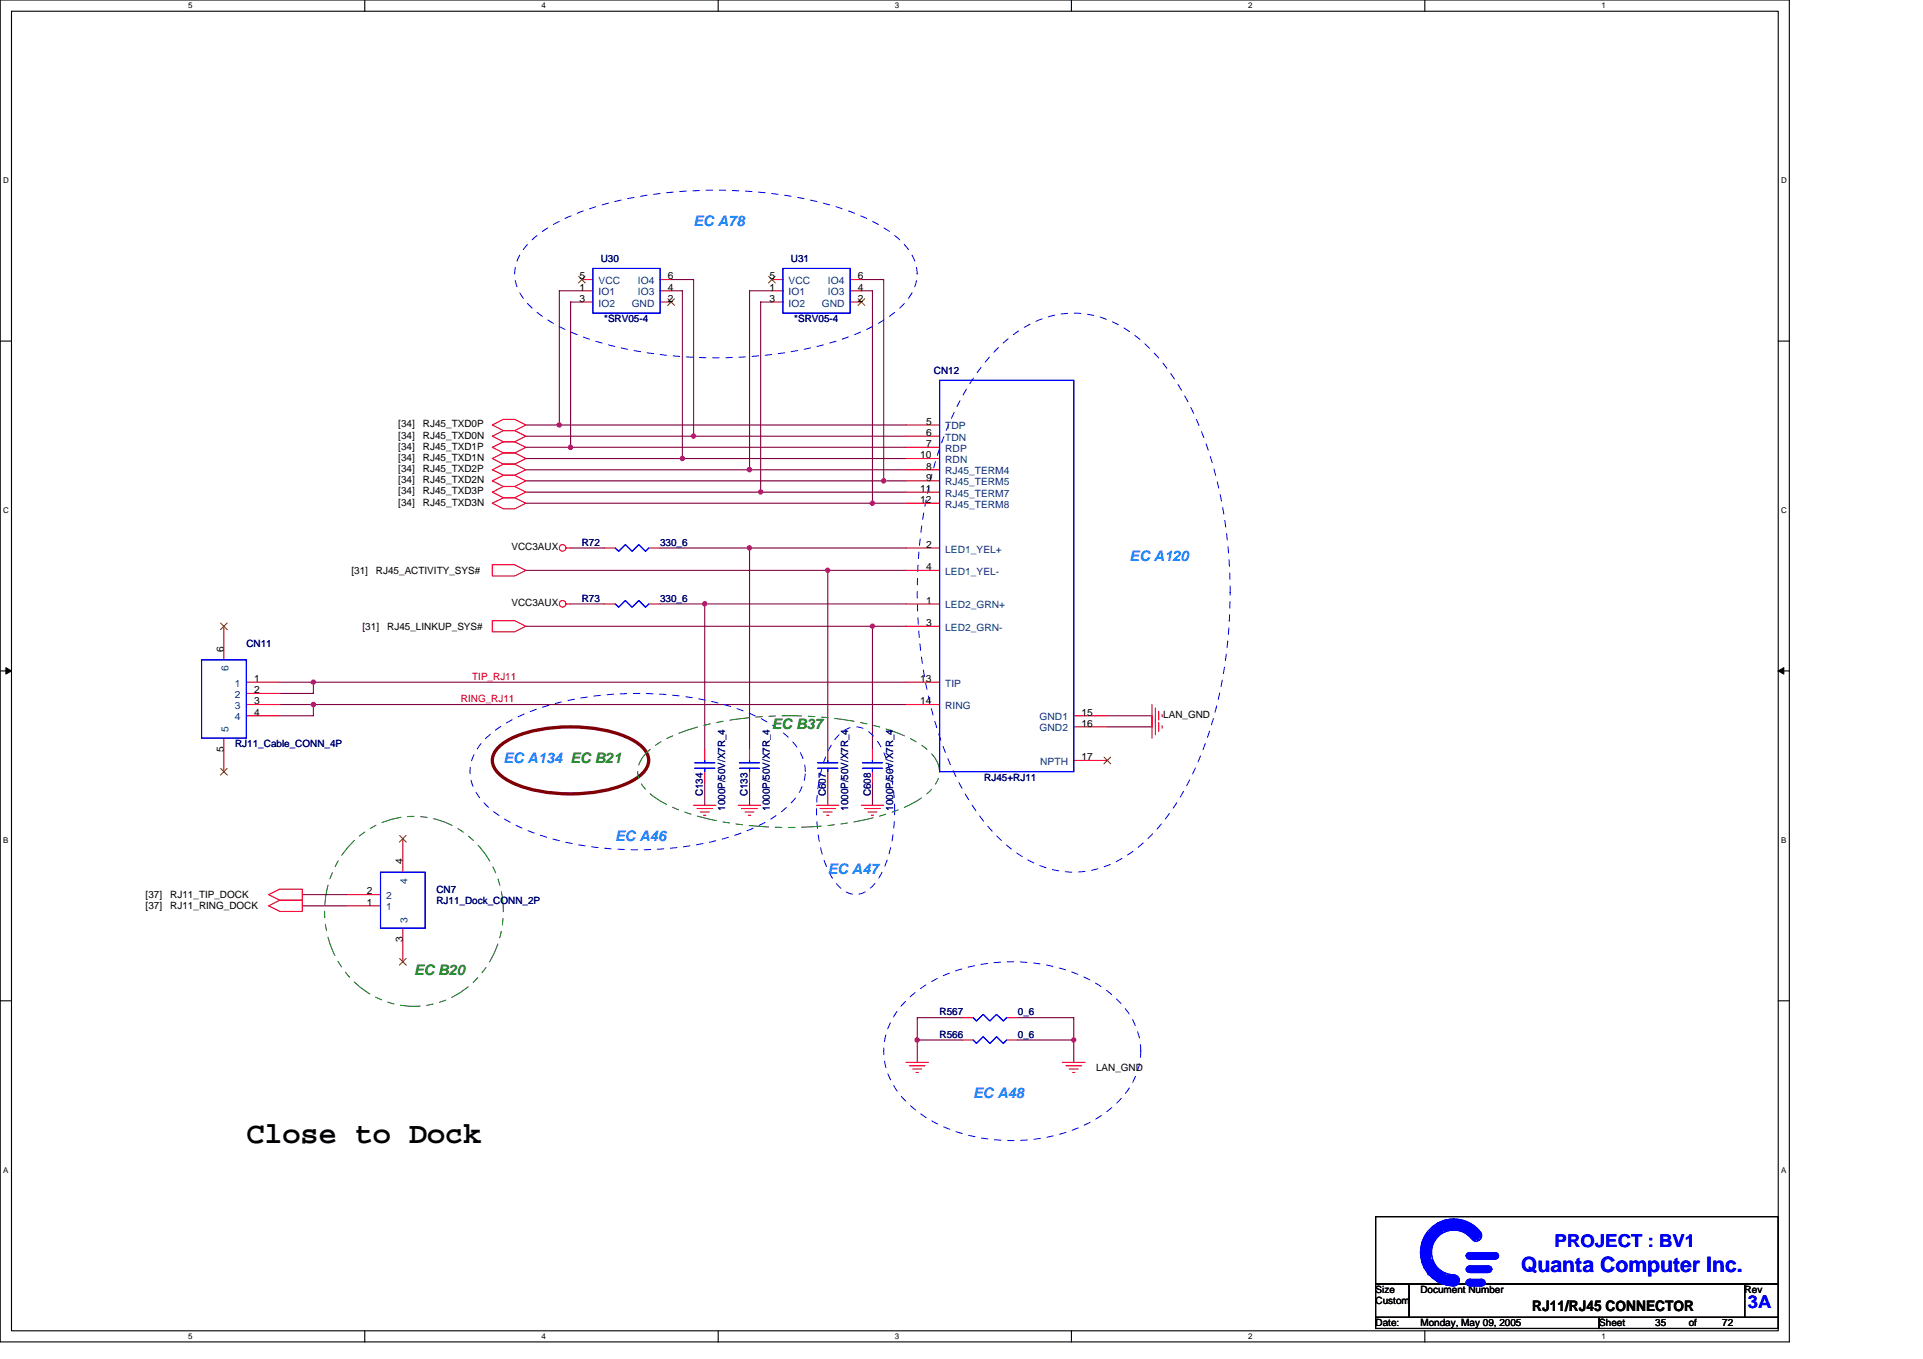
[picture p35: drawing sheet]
<svg xmlns="http://www.w3.org/2000/svg" width="297mm" height="210mm" viewBox="0 0 297 210" stroke-linecap="round" stroke-linejoin="round" font-family="sans-serif">
<defs><g id="words">
<text font-size="4.7" x="38.1" y="176.6">Close to Dock</text>
<text font-size="3.3" fill="#00f" x="234.9" y="196.5">Quanta Computer Inc.</text>
<g font-size="2.8" fill="#00f">
<text x="240.1" y="192.6">PROJECT : BV1</text>
<text x="270" y="202.1">3A</text>
</g>
<g font-size="2.2" fill="#0080ff">
<text x="107.1" y="34.9">EC A78</text>
<text x="174.5" y="86.7">EC A120</text>
<text x="77.8" y="117.8">EC A134 EC B21</text>
<text x="95" y="129.9">EC A46</text>
<text x="127.9" y="135.1">EC A47</text>
<text x="150.3" y="169.6">EC A48</text>
</g>
<g font-size="2.2" fill="#008000">
<text x="119.2" y="112.6">EC B37</text>
<text x="64" y="150.6">EC B20</text>
</g>
<text font-size="2.2" x="236.7" y="202.5">RJ11/RJ45 CONNECTOR</text>
<g font-size="1.5" fill="#000080">
<text x="92.8" y="40.4">U30</text>
<text x="122.2" y="40.4">U31</text>
<text x="93.3" y="49.8">*SRV05-4</text>
<text x="122.7" y="49.8">*SRV05-4</text>
<text x="144.3" y="57.7">CN12</text>
<text x="89.9" y="84.3">R72</text>
<text x="102" y="84.3">330_6</text>
<text x="89.9" y="92.9">R73</text>
<text x="102" y="92.9">330_6</text>
<text x="38.1" y="99.9">CN11</text>
<text x="36.3" y="115.4">RJ11_Cable_CONN_4P</text>
<text x="108.6" y="123" transform="rotate(-90 108.6 123)">C134</text>
<text x="112" y="125.2" transform="rotate(-90 112 125.2)">1000P/50V/X7R_4</text>
<text x="115.5" y="123" transform="rotate(-90 115.5 123)">C133</text>
<text x="118.9" y="125.2" transform="rotate(-90 118.9 125.2)">1000P/50V/X7R_4</text>
<text x="127.6" y="123" transform="rotate(-90 127.6 123)">C607</text>
<text x="131" y="125.2" transform="rotate(-90 131 125.2)">1000P/50V/X7R_4</text>
<text x="134.5" y="123" transform="rotate(-90 134.5 123)">C608</text>
<text x="137.9" y="125.2" transform="rotate(-90 137.9 125.2)">1000P/50V/X7R_4</text>
<text x="152" y="120.6">RJ45+RJ11</text>
<text x="67.4" y="137.9">CN7</text>
<text x="67.4" y="139.6">RJ11_Dock_CONN_2P</text>
<text x="145.1" y="160.3">R566</text>
<text x="145.1" y="156.8">R567</text>
<text x="157.2" y="160.3">0_6</text>
<text x="157.2" y="156.8">0_6</text>
</g>
<g font-size="1.5">
<text x="89.5" y="44.9">1</text>
<text x="89.5" y="46.6">3</text>
<text x="89.5" y="43.2">5</text>
<text x="103.2" y="46.6">2</text>
<text x="103.2" y="44.9">4</text>
<text x="103.2" y="43.2">6</text>
<text x="118.8" y="44.9">1</text>
<text x="118.8" y="46.6">3</text>
<text x="118.8" y="43.2">5</text>
<text x="132.5" y="44.9">4</text>
<text x="132.5" y="43.2">6</text>
<text x="132.5" y="46.6">2</text>
<text x="61.5" y="66">[34]</text>
<text x="65.3" y="66">RJ45_TXD0P</text>
<text x="143" y="65.6">5</text>
<text x="61.5" y="67.7">[34]</text>
<text x="61.5" y="69.4">[34]</text>
<text x="61.5" y="71.2">[34]</text>
<text x="65.3" y="67.7">RJ45_TXD0N</text>
<text x="65.3" y="69.4">RJ45_TXD1P</text>
<text x="65.3" y="71.2">RJ45_TXD1N</text>
<text x="142.2" y="70.8">10</text>
<text x="143" y="67.4">6</text>
<text x="143" y="69.1">7</text>
<text x="61.5" y="72.9">[34]</text>
<text x="61.5" y="74.6">[34]</text>
<text x="61.5" y="76.4">[34]</text>
<text x="65.3" y="72.9">RJ45_TXD2P</text>
<text x="65.3" y="74.6">RJ45_TXD2N</text>
<text x="65.3" y="76.4">RJ45_TXD3P</text>
<text x="142.2" y="76">11</text>
<text x="142.2" y="77.7">12</text>
<text x="143" y="74.3">9</text>
<text x="143" y="72.5">8</text>
<text x="61.5" y="78.1">[34]</text>
<text x="65.3" y="78.1">RJ45_TXD3N</text>
<text x="54.3" y="88.6">[31]</text>
<text x="58.1" y="88.6">RJ45_ACTIVITY_SYS#</text>
<text x="79" y="85">VCC3AUX</text>
<text x="143" y="88.1">4</text>
<text x="143" y="84.6">2</text>
<text x="79" y="93.6">VCC3AUX</text>
<text x="143" y="93.3">1</text>
<text x="34.6" y="100.7" transform="rotate(-90 34.6 100.7)">6</text>
<text x="56" y="97.3">[31]</text>
<text x="59.8" y="97.3">RJ45_LINKUP_SYS#</text>
<text x="143" y="96.7">3</text>
<text x="39.3" y="105.3">1</text>
<text x="39.3" y="107.1">2</text>
<text x="142.2" y="105.3">13</text>
<text x="39.3" y="108.8">3</text>
<text x="39.3" y="110.5">4</text>
<text x="142.2" y="108.8">14</text>
<text x="167.1" y="112.2">16</text>
<text x="167.1" y="110.5">15</text>
<text x="179.7" y="110.9">LAN_GND</text>
<text x="34.6" y="116.1" transform="rotate(-90 34.6 116.1)">5</text>
<text x="167.1" y="117.4">17</text>
<text x="62.2" y="133.5" transform="rotate(-90 62.2 133.5)">4</text>
<text x="22.5" y="140.4">[37]</text>
<text x="22.5" y="138.7">[37]</text>
<text x="26.3" y="140.4">RJ11_RING_DOCK</text>
<text x="26.3" y="138.7">RJ11_TIP_DOCK</text>
<text x="56.7" y="139.9">1</text>
<text x="56.7" y="138.2">2</text>
<text x="62.2" y="145.5" transform="rotate(-90 62.2 145.5)">3</text>
<text x="169.3" y="165.5">LAN_GND</text>
<text x="212.5" y="199.7">Size</text>
<text x="212.5" y="201.4">Custom</text>
<text x="219.4" y="199.7">Document Number</text>
<text x="269.5" y="199.7">Rev</text>
<text x="212.5" y="204.9">Date:</text>
<text x="219.4" y="204.9">Monday, May 09, 2005</text>
<text x="247" y="204.9">Sheet</text>
<text x="255.7" y="204.9">35</text>
<text x="260.9" y="204.9">of</text>
<text x="266" y="204.9">72</text>
</g>
<g font-size="1.5" fill="#004080">
<text x="92.5" y="45.6">IO1</text>
<text x="92.5" y="47.3">IO2</text>
<text x="92.5" y="43.9">VCC</text>
<text x="97.6" y="47.3">GND</text>
<text x="98.5" y="45.6">IO3</text>
<text x="98.5" y="43.9">IO4</text>
<text x="121.8" y="45.6">IO1</text>
<text x="121.8" y="47.3">IO2</text>
<text x="121.8" y="43.9">VCC</text>
<text x="126.9" y="47.3">GND</text>
<text x="127.9" y="45.6">IO3</text>
<text x="127.9" y="43.9">IO4</text>
<text x="146" y="71.5">RDN</text>
<text x="146" y="66.3">TDP</text>
<text x="146" y="68.1">TDN</text>
<text x="146" y="69.8">RDP</text>
<text x="146" y="75">RJ45_TERM5</text>
<text x="146" y="73.3">RJ45_TERM4</text>
<text x="146" y="76.7">RJ45_TERM7</text>
<text x="146" y="78.4">RJ45_TERM8</text>
<text x="146" y="88.8">LED1_YEL-</text>
<text x="146" y="85.3">LED1_YEL+</text>
<text x="146" y="94">LED2_GRN+</text>
<text x="146" y="97.4">LED2_GRN-</text>
<text x="35.3" y="103.7" transform="rotate(-90 35.3 103.7)">6</text>
<text x="36.3" y="106.1">1</text>
<text x="36.3" y="107.8">2</text>
<text x="146" y="106.1">TIP</text>
<text x="35.3" y="113.1" transform="rotate(-90 35.3 113.1)">5</text>
<text x="36.3" y="109.5">3</text>
<text x="36.3" y="111.3">4</text>
<text x="146" y="109.5">RING</text>
<text x="160.6" y="113">GND2</text>
<text x="160.6" y="111.3">GND1</text>
<text x="160.7" y="118.2">NPTH</text>
<text x="62.9" y="136.5" transform="rotate(-90 62.9 136.5)">4</text>
<text x="59.6" y="140.6">1</text>
<text x="59.6" y="138.9">2</text>
<text x="62.9" y="142.5" transform="rotate(-90 62.9 142.5)">3</text>
</g>
<g font-size="1.5" fill="#f00">
<text x="72.9" y="105">TIP_RJ11</text>
<text x="71.2" y="108.5">RING_RJ11</text>
</g>
<g font-size="1.2">
<text x="29.1" y="1.3">5</text>
<text x="83.6" y="1.3">4</text>
<text x="138.2" y="1.3">3</text>
<text x="192.8" y="1.3">2</text>
<text x="247.4" y="1.3">1</text>
<text x=".5" y="28.3">D</text>
<text x="275.1" y="28.3">D</text>
<text x=".5" y="79.2">C</text>
<text x="275.1" y="79.2">C</text>
<text x=".5" y="130.2">B</text>
<text x="275.1" y="130.2">B</text>
<text x=".5" y="181.1">A</text>
<text x="275.1" y="181.1">A</text>
<text x="29.1" y="206.8">5</text>
<text x="83.6" y="206.8">4</text>
<text x="138.2" y="206.8">3</text>
<text x="192.8" y="206.8">2</text>
<text x="247.4" y="206.8">1</text>
</g>
</g></defs>
<path d="M0 0h276.4v207.3h-276.4zM1.8 1.7h272.9v203.8h-272.9z" fill="none" stroke="#000" stroke-width=".17"/>
<g fill="#fff">
<path d="M29.1 .2h.6v1.4h-.6z"/>
<path d="M29.1 205.7h.6v1.4h-.6z"/>
</g>
<path d="M56.3 0v1.7M56.3 205.5v1.8" fill="none" stroke="#000" stroke-width=".17"/>
<g fill="#fff">
<path d="M83.6 .2h.7v1.4h-.7z"/>
<path d="M83.6 205.7h.7v1.4h-.7z"/>
</g>
<path d="M110.9 0v1.7M110.9 205.5v1.8" fill="none" stroke="#000" stroke-width=".17"/>
<g fill="#fff">
<path d="M138.2 .2h.7v1.4h-.7z"/>
<path d="M138.2 205.7h.7v1.4h-.7z"/>
</g>
<path d="M165.5 0v1.7M165.5 205.5v1.8" fill="none" stroke="#000" stroke-width=".17"/>
<g fill="#fff">
<path d="M192.8 .2h.6v1.4h-.6z"/>
<path d="M192.8 205.7h.6v1.4h-.6z"/>
</g>
<path d="M220.1 0v1.7M220.1 205.5v1.8" fill="none" stroke="#000" stroke-width=".17"/>
<g fill="#fff">
<path d="M247.4 .2h.6v1.4h-.6z"/>
<path d="M247.4 205.7h.6v1.4h-.6z"/>
<path d="M.5 27.2h.8v1.4h-.8z"/>
<path d="M275.1 27.2h.9v1.4h-.9z"/>
<path d="M.5 78.1h.8v1.4h-.8z"/>
<path d="M275.1 78.1h.9v1.4h-.9z"/>
</g>
<path d="M0 52.7h1.8M274.7 52.7h1.7" fill="none" stroke="#000" stroke-width=".17"/>
<g fill="#fff">
<path d="M.5 129.1h.8v1.4h-.8z"/>
<path d="M275.1 129.1h.8v1.4h-.8z"/>
</g>
<path d="M0 103.6h1.8M274.7 103.6h1.7" fill="none" stroke="#000" stroke-width=".17"/>
<path d="M.9 103.1l.9 .5-.9 .5zM274.7 103.6l.8-.5v1z" fill="#000" stroke="#000" stroke-width=".15"/>
<g fill="#fff">
<path d="M.5 180h.8v1.4h-.8z"/>
<path d="M275.1 180h.8v1.4h-.8z"/>
</g>
<path d="M0 154.6h1.8M274.7 154.6h1.7M212.5 187.9h62.2v10.4h-62.2zM212.5 198.3h5.2v5.2h-5.2zM217.7 198.3h51.8v5.2h-51.8zM269.5 198.3h5.2v5.2h-5.2zM212.5 203.5h34.5v1.7h-34.5zM247 203.5h27.7v1.7h-27.7z" fill="none" stroke="#000" stroke-width=".17"/>
<g fill="none" stroke="#800040" stroke-width=".17">
<path d="M89.9 44.9h-3.5v20.7M89.9 46.7h-1.8v22.4M103.7 44.9h1.7v25.9M103.7 43.2h3.4v24.2M119.2 44.9h-3.4v27.7M119.2 46.7h-1.7v29.3M133.1 44.9h1.7v32.8M133.1 43.2h3.4v31.1M81.2 77.7h58.8M81.2 65.6h58.8M81.2 67.4h58.8M81.2 69.1h58.8"/>
<path d="M81.2 70.8h58.8M81.2 72.6h58.8M81.2 74.3h58.8M81.2 76h58.8M81.2 96.7h58.8M81.2 88.1h58.8M88.1 84.6h5.2M88.1 93.3h5.2M102 84.6h38M102 93.3h38M108.9 93.3v22.4M115.8 84.6v31.1"/>
<path d="M127.9 88.1v27.6M134.8 96.7v19M43.2 108.8h96.8M43.2 105.4h96.8M48.4 108.8v1.8h-5.2M48.4 105.4v1.7h-5.2M171 110.6h6.9M171 112.3h6.9M46.7 138.2h6.9M46.7 139.9h6.9M108.9 120.9v3.5M115.8 120.9v3.5"/>
<path d="M127.9 120.9v3.5M134.8 120.9v3.5M148.6 157.2h-6.9v6.9M157.2 157.2h8.7v6.9M141.7 160.6h6.9M157.2 160.6h8.7"/>
</g>
<g fill="#f0f" stroke="#f0f" stroke-width=".17">
<circle cx="134.8" cy="96.7" r=".33"/>
<circle cx="134.8" cy="77.7" r=".34"/>
<circle cx="86.4" cy="65.6" r=".34"/>
<circle cx="107.1" cy="67.3" r=".34"/>
<circle cx="88.1" cy="69.1" r=".34"/>
<circle cx="105.4" cy="70.8" r=".33"/>
<circle cx="115.8" cy="72.5" r=".34"/>
<circle cx="136.5" cy="74.3" r=".34"/>
<circle cx="117.5" cy="76" r=".34"/>
<circle cx="108.9" cy="93.3" r=".34"/>
<circle cx="115.8" cy="84.6" r=".34"/>
<circle cx="127.8" cy="88.1" r=".33"/>
<circle cx="141.7" cy="160.6" r=".34"/>
<circle cx="165.8" cy="160.6" r=".34"/>
<circle cx="48.4" cy="108.8" r=".34"/>
<circle cx="48.4" cy="105.4" r=".33"/>
</g>
<g fill="none" stroke="#f00" stroke-width=".17">
<path d="M89.9 44.9h1.7M89.9 46.7h1.7M89.9 43.2h1.7M102 44.9h1.7M102 46.7h1.7M102 43.2h1.7M119.2 44.9h1.7M119.2 46.7h1.7M119.2 43.2h1.7M131.3 44.9h1.8M131.3 46.7h1.8M131.3 43.2h1.8"/>
<path d="M76 77.7l1.8-.8h1.7l1.7 .8-1.7 .9h-1.7zM76 65.6l1.8-.8h1.7l1.7 .8-1.7 .9h-1.7zM76 67.4l1.8-.9h1.7l1.7 .9-1.7 .8h-1.7zM76 69.1l1.8-.9h1.7l1.7 .9-1.7 .9h-1.7zM76 70.8l1.8-.8h1.7l1.7 .8-1.7 .9h-1.7zM76 72.6l1.8-.9h1.7l1.7 .9-1.7 .8h-1.7zM76 74.3l1.8-.9h1.7l1.7 .9-1.7 .8h-1.7zM76 76l1.8-.9h1.7l1.7 .9-1.7 .9h-1.7zM140 74.3h5.1M140 70.8h5.1M140 65.6h5.1M140 67.4h5.1"/>
<path d="M140 72.6h5.1M140 69.1h5.1M140 76h5.1M140 77.7h5.1M34.6 96.7v5.2M76 95.9h3.5l1.7 .8-1.7 .9h-3.5zM76 87.2h3.5l1.7 .9-1.7 .9h-3.5zM87.4 84.6h.7M87.4 93.3h.7M93.3 84.6h1.7M93.3 93.3h1.7M100.2 84.6h1.8"/>
<path d="M100.2 93.3h1.8M140 84.6h5.1M140 93.3h5.1M140 88.1h5.1M140 96.7h5.1M34.6 114v5.2M38.1 110.6h5.1M38.1 108.8h5.1M38.1 105.4h5.1M38.1 107.1h5.1M108.9 115.7v1.8M108.9 119.2v1.7"/>
<path d="M115.8 115.7v1.8M115.8 119.2v1.7M127.9 115.7v1.8M127.9 119.2v1.7M134.8 115.7v1.8M134.8 119.2v1.7M140 108.8h5.1M140 105.4h5.1M165.9 112.3h5.1M165.9 110.6h5.1M165.9 117.5h5.1M177.9 108.8v5.2"/>
<path d="M178.5 109.3v4.2M179 109.9v1.3M179 111.6v1.4M179.5 110.4v.3M179.5 112.1v.4M41.5 139.9l1.7-.9h3.5v1.8h-3.5zM41.5 138.2l1.7-.9h3.5v1.7h-3.5zM53.6 139.9h5.2M53.6 138.2h5.2M62.2 129.5v5.2M107.1 124.4h3.5M107.7 124.9h2.4"/>
<path d="M108.2 125.4h1.4M108.7 125.9h.3M114 124.4h3.5M114.6 124.9h2.4M115.1 125.4h1.4M115.6 125.9h.3M126.1 124.4h3.5M126.7 124.9h2.4M127.2 125.4h1.3M127.7 125.9h.3M133.1 124.4h3.4M133.6 124.9h2.4"/>
<path d="M134.1 125.4h1.4M134.6 125.9h.3M62.2 143.4v5.1M148.6 157.2h1.7M155.5 157.2h1.7M140 164.1h3.4M140.5 164.6h2.4M141 165.1h1.4M141.5 165.7h.4M148.6 160.6h1.7M155.5 160.6h1.7M164.1 164.1h3.5"/>
<path d="M164.7 164.6h2.4M165.2 165.1h1.4M165.7 165.7h.3"/>
<circle cx="86.9" cy="84.6" r=".51"/>
<circle cx="86.9" cy="93.3" r=".51"/>
</g>
<path d="M82.2 37a25.1 25.1 0 0 1 9.2-4.9 68.2 68.2 0 0 1 38.3 0 25.1 25.1 0 0 1 9.3 4.9 6.6 6.6 0 0 1 2.2 7.5 12.8 12.8 0 0 1-6.1 5.8 49 49 0 0 1-19.2 4.8 66.4 66.4 0 0 1-24.5-2.6 25.1 25.1 0 0 1-9.2-4.9 6.6 6.6 0 0 1-2.3-7.5l.6-1.1 .7-1zM153.6 54.3a17 17 0 0 1 12.2-5.9 17 17 0 0 1 12.2 5.9 40.9 40.9 0 0 1 8.7 15.4 73 73 0 0 1-.8 46 36.9 36.9 0 0 1-9.2 14.4 15.5 15.5 0 0 1-14.1 4.2 19.3 19.3 0 0 1-10.3-7 46.3 46.3 0 0 1-8.7-19 73.4 73.4 0 0 1 2.2-40.9 39.6 39.6 0 0 1 7.8-13.1zM75.1 114a25.8 25.8 0 0 1 12.3-5.7 52.2 52.2 0 0 1 26 1 20.6 20.6 0 0 1 9.4 5.7 6.3 6.3 0 0 1 0 8.4 18.2 18.2 0 0 1-7.6 5 50.4 50.4 0 0 1-33.4 0 18.2 18.2 0 0 1-7.6-5 6.3 6.3 0 0 1 0-8.4zM129.3 113.8a3.4 3.4 0 0 1 5.7 0 17.1 17.1 0 0 1 3.1 9.8 22.6 22.6 0 0 1-1.9 11.3 6.1 6.1 0 0 1-3.3 3.2 3.4 3.4 0 0 1-3.6-1.5 17.1 17.1 0 0 1-3.1-9.8 22.6 22.6 0 0 1 1.9-11.3zM140.5 154a23.6 23.6 0 0 1 15.9-5.5 23.7 23.7 0 0 1 15.8 5.5 10.9 10.9 0 0 1 3.7 11 14.3 14.3 0 0 1-7.5 8.3 26.8 26.8 0 0 1-25.4-.8 13 13 0 0 1-6.4-8.8 11 11 0 0 1 3.9-9.7z" fill="none" stroke="#00f" stroke-width=".15" stroke-dasharray="1 1 1 1 1 1 1 1"/>
<path d="M77 115.4a12.4 12.4 0 0 1 6.4-2.7 25.3 25.3 0 0 1 13.3 1.1 6 6 0 0 1 3.4 2.9 2.64 2.64 0 0 1-.9 2.7 12.5 12.5 0 0 1-6.4 2.8 25.1 25.1 0 0 1-13.2-1.1 6 6 0 0 1-3.4-3 2.64 2.64 0 0 1 .8-2.7z" fill="none" stroke="#800000" stroke-width=".51"/>
<path d="M100.1 116a18.8 18.8 0 0 1 7.6-3.7 57.6 57.6 0 0 1 28.2 0 18.8 18.8 0 0 1 7.6 3.7 3.9 3.9 0 0 1 0 6.3 18.8 18.8 0 0 1-7.6 3.7 57.3 57.3 0 0 1-28.2 0 18.8 18.8 0 0 1-7.6-3.7 3.9 3.9 0 0 1 0-6.3zM54.7 129.9a13.3 13.3 0 0 1 21.2 3.5 15.1 15.1 0 0 1-6.3 20.7 13.5 13.5 0 0 1-18.2-7.3 15.3 15.3 0 0 1 3.3-16.9z" fill="none" stroke="#008000" stroke-width=".15" stroke-dasharray="3 1 1 1 1 1"/>
<g fill="none" stroke="#00f" stroke-width=".17">
<path d="M91.6 41.5h10.4v6.9h-10.4zM120.9 41.5h10.4v6.9h-10.4zM145.1 58.7h20.8v60.5h-20.8zM95 93.3l.6 .5 1-1 1 1 1.1-1 1 1 .5-.5M95 84.6l.6 .6 1-1.1 1 1.1 1.1-1.1 1 1.1 .5-.6M31.1 101.9h7v12.1h-7zM107.3 118.7h3.1M107.3 117.8h3.1M108.9 117.5v.3M108.9 118.7v.5M114.2 118.7h3.1M114.2 117.8h3.1"/>
<path d="M115.8 117.5v.3M115.8 118.7v.5M126.3 118.7h3.1M126.3 117.8h3.1M127.9 117.5v.3M127.9 118.7v.5M133.2 118.7h3.1M133.2 117.8h3.1M134.8 117.5v.3M134.8 118.7v.5M58.8 134.7h6.9v8.7h-6.9zM150.3 157.2l.5 .5 1.1-1 1 1 1-1 1.1 1 .5-.5"/>
<path d="M150.3 160.6l.5 .6 1.1-1.1 1 1.1 1-1.1 1.1 1.1 .5-.6M219.6 192.2v2.5l.1 .5v-3.5l.2-.3v4.3l.2 .2v-4.9l.2-.3v5.5l.1 .2v-5.9l.2-.1v6.5M220.8 196.9v-6.7l.2-.2v7.1h.1v-2.6l.2 .3v2.5l.2 .1v-2.2l.2 .3v2.1l.1 .2v-2.1l.2 .2v2.1h.2v-2l.1 .2v1.9h.2v-1.7l.2 .2v1.5l.2 .2v-1.7l.1 .1v1.6h.2v-1.4M221.1 189.7v2.9l.2-.5v-2.4l.2-.2v2.2l.2-.1v-2.3l.1-.2v2.1l.2-.2v-2h.2v1.9l.1-.2v-1.7l.2-.2v1.7l.2-.1v-1.6l.2-.2v1.8M223.2 196.7v.2h.2v1.4h.1v-1.4h.2v1.6h-.3l.5-1.6v1.6l.2-.2v-1.4l.1 .4v1.2h.2v-1.4h.2v1.4h.2v-1.4h.1v1.4l.2-.2v-1l.2 .1v.7M223.2 188.4v1.8l-.2-.2v-1.4zM223.2 189.7l1.3-.2a3.9 3.9 0 0 1 3.5 1.9M223.2 189.5l1.3-.2a4.1 4.1 0 0 1 3.8 2.3M223.2 189.4a4.3 4.3 0 0 1 5.2 2.2M223.2 189.2l1.3-.2a4.5 4.5 0 0 1 4 2.2M223.2 189l1.3-.2a4.6 4.6 0 0 1 4.2 2.4M223.2 190.1l1.3-.3a3.6 3.6 0 0 1 3.3 1.9"/>
<path d="M223.2 189.9l1.3-.2a3.8 3.8 0 0 1 3.5 2M223.3 188.8l1.2-.2a4.8 4.8 0 0 1 4.3 2.5M223.4 190l-.1-1.4 1.2-.2a5 5 0 0 1 4.4 2.5M226.6 193.6h4.7v.2h-4.8v.2h5l-.2 .1h-4.7l.2 .2h4.5M226.6 195.7h3.7v.2h-3.7l-.1 .1h4l-.2 .2h-3.8l.3 .2h3.3M226.6 197.8h2.7v.2h-2.8v.1h2.9l-.1 .2h-2.8l.3 .2h2.5M227 197.6h1.9M227 198.6h1.9M227 196.6h2.9M227 195.5h2.9M227 194.5h4M227 193.5h4"/>
<path d="M227.2 191.3a3.4 3.4 0 0 0-2.7-1.3h.1a3.4 3.4 0 0 0-3.5 3.5v-.1a3.4 3.4 0 0 0 3.5 3.5M228.6 190.2a5.2 5.2 0 0 0-4.1-1.9h.1a5.1 5.1 0 0 0-5.2 5.2v-.1a5.2 5.2 0 0 0 5.2 5.2"/>
<circle cx="224.6" cy="197.8" r=".85"/>
<circle cx="227" cy="198.1" r=".51"/>
<circle cx="227" cy="194" r=".51"/>
<circle cx="227" cy="196" r=".51"/>
<circle cx="228" cy="190.8" r=".85"/>
<circle cx="228.9" cy="198.1" r=".51"/>
<circle cx="229.9" cy="196" r=".51"/>
<circle cx="231" cy="194" r=".51"/>
</g>
<g fill="none" stroke="#804000" stroke-width=".15">
<path d="M89.4 42.7l1 1M90.4 42.7l-1.1 1M103.2 46.1l1 1.1M104.2 46.1l-1.1 1.1M118.7 42.7l1.1 1M119.7 42.7l-1 1M132.5 46.1l1.1 1.1M133.6 46.1l-1.1 1.1M34.1 96.2l1 1.1M35.1 96.2l-1 1.1M34.1 118.7l1 1M35.1 118.7l-1 1"/>
<path d="M170.5 116.9l1.1 1.1M171.6 116.9l-1.1 1.1M61.7 129l1.1 1.1M62.7 129l-1 1.1M61.7 148l1.1 1.1M62.7 148l-1 1.1"/>
</g>
<use href="#words"/>
</svg>
